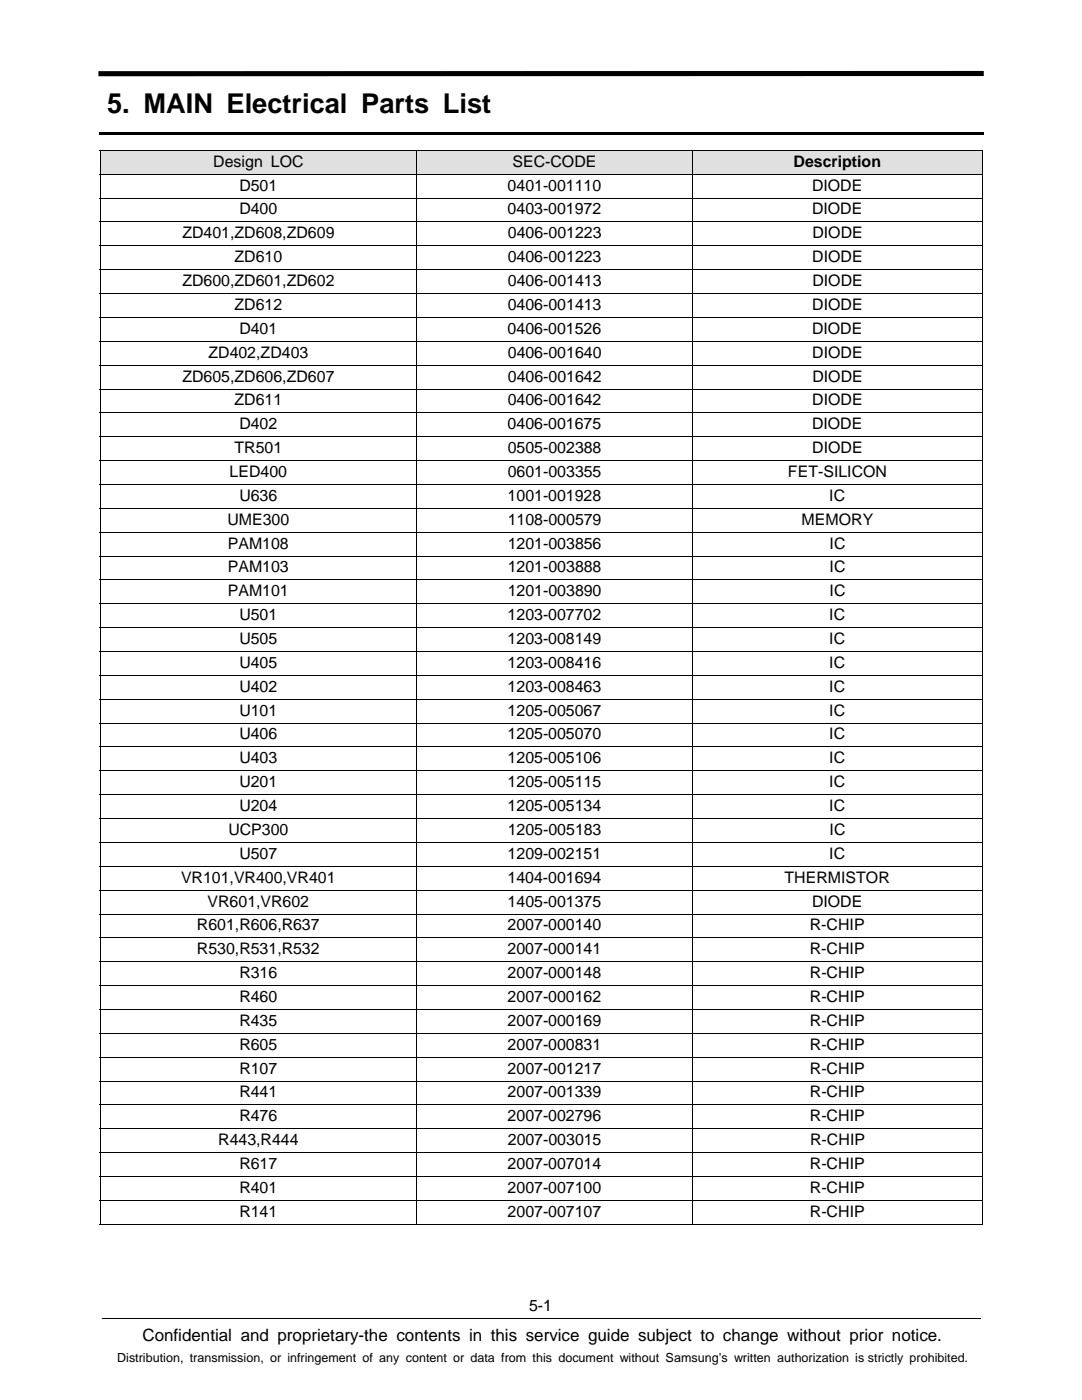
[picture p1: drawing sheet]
<svg xmlns="http://www.w3.org/2000/svg" width="216mm" height="279mm" viewBox="0 0 216 279" stroke-linecap="round" stroke-linejoin="round" font-family="sans-serif">
<defs><g id="words">
<text font-size="5.4" x="21.4" y="22.6">5. MAIN Electrical Parts List</text>
<text font-size="3.4" x="28.4" y="267.7">Confidential and proprietary-the contents in this service guide subject to change without prior notice.</text>
<g font-size="3.2">
<text x="42.6" y="33.3">Design LOC</text>
<text x="102.3" y="33.3">SEC-CODE</text>
<text x="158.3" y="33.3">Description</text>
<text x="47.8" y="38">D501</text>
<text x="101.3" y="38">0401-001110</text>
<text x="162" y="38">DIODE</text>
<text x="36.4" y="47.6">ZD401,ZD608,ZD609</text>
<text x="47.8" y="42.8">D400</text>
<text x="101.3" y="42.8">0403-001972</text>
<text x="101.3" y="47.6">0406-001223</text>
<text x="162" y="42.8">DIODE</text>
<text x="162.1" y="47.6">DIODE</text>
<text x="46.8" y="52.3">ZD610</text>
<text x="101.3" y="52.3">0406-001223</text>
<text x="162.1" y="52.3">DIODE</text>
<text x="36.4" y="57.1">ZD600,ZD601,ZD602</text>
<text x="101.3" y="57.1">0406-001413</text>
<text x="162.1" y="57.1">DIODE</text>
<text x="46.8" y="61.8">ZD612</text>
<text x="101.3" y="61.8">0406-001413</text>
<text x="162.1" y="61.8">DIODE</text>
<text x="41.6" y="71.4">ZD402,ZD403</text>
<text x="47.8" y="66.6">D401</text>
<text x="101.3" y="66.6">0406-001526</text>
<text x="101.3" y="71.4">0406-001640</text>
<text x="162" y="66.6">DIODE</text>
<text x="162.1" y="71.4">DIODE</text>
<text x="36.4" y="76.1">ZD605,ZD606,ZD607</text>
<text x="101.3" y="76.1">0406-001642</text>
<text x="162.1" y="76.1">DIODE</text>
<text x="46.8" y="80.9">ZD611</text>
<text x="101.3" y="80.9">0406-001642</text>
<text x="162.1" y="80.9">DIODE</text>
<text x="47.8" y="85.7">D402</text>
<text x="101.3" y="85.7">0406-001675</text>
<text x="162" y="85.7">DIODE</text>
<text x="45.8" y="95.2">LED400</text>
<text x="46.8" y="90.4">TR501</text>
<text x="101.3" y="90.4">0505-002388</text>
<text x="101.3" y="95.2">0601-003355</text>
<text x="157.2" y="95.2">FET-SILICON</text>
<text x="162.1" y="90.4">DIODE</text>
<text x="47.8" y="99.9">U636</text>
<text x="101.3" y="99.9">1001-001928</text>
<text x="165.5" y="99.9">IC</text>
<text x="45.4" y="104.7">UME300</text>
<text x="101.3" y="104.7">1108-000579</text>
<text x="160" y="104.7">MEMORY</text>
<text x="45.5" y="109.5">PAM108</text>
<text x="101.3" y="109.5">1201-003856</text>
<text x="165.5" y="109.5">IC</text>
<text x="45.5" y="114.2">PAM103</text>
<text x="45.5" y="119">PAM101</text>
<text x="101.3" y="114.2">1201-003888</text>
<text x="101.3" y="119">1201-003890</text>
<text x="165.5" y="114.2">IC</text>
<text x="165.5" y="119">IC</text>
<text x="47.8" y="123.8">U501</text>
<text x="101.3" y="123.8">1203-007702</text>
<text x="165.5" y="123.8">IC</text>
<text x="47.8" y="128.5">U505</text>
<text x="101.3" y="128.5">1203-008149</text>
<text x="165.5" y="128.5">IC</text>
<text x="47.8" y="133.3">U405</text>
<text x="101.3" y="133.3">1203-008416</text>
<text x="165.5" y="133.3">IC</text>
<text x="47.8" y="138">U402</text>
<text x="47.8" y="142.8">U101</text>
<text x="101.3" y="138">1203-008463</text>
<text x="101.3" y="142.8">1205-005067</text>
<text x="165.5" y="138">IC</text>
<text x="165.5" y="142.8">IC</text>
<text x="47.8" y="147.6">U406</text>
<text x="101.3" y="147.6">1205-005070</text>
<text x="165.5" y="147.6">IC</text>
<text x="47.8" y="152.3">U403</text>
<text x="101.3" y="152.3">1205-005106</text>
<text x="165.5" y="152.3">IC</text>
<text x="47.8" y="157.1">U201</text>
<text x="47.8" y="161.9">U204</text>
<text x="101.3" y="157.1">1205-005115</text>
<text x="101.3" y="161.9">1205-005134</text>
<text x="165.5" y="157.1">IC</text>
<text x="165.5" y="161.9">IC</text>
<text x="45.6" y="166.6">UCP300</text>
<text x="101.3" y="166.6">1205-005183</text>
<text x="165.5" y="166.6">IC</text>
<text x="47.8" y="171.4">U507</text>
<text x="101.3" y="171.4">1209-002151</text>
<text x="165.5" y="171.4">IC</text>
<text x="36.1" y="176.1">VR101,VR400,VR401</text>
<text x="101.3" y="176.1">1404-001694</text>
<text x="156.6" y="176.1">THERMISTOR</text>
<text x="39.3" y="185.7">R601,R606,R637</text>
<text x="41.4" y="180.9">VR601,VR602</text>
<text x="101.3" y="185.7">2007-000140</text>
<text x="101.3" y="180.9">1405-001375</text>
<text x="161.6" y="185.7">R-CHIP</text>
<text x="162" y="180.9">DIODE</text>
<text x="39.3" y="190.4">R530,R531,R532</text>
<text x="101.3" y="190.4">2007-000141</text>
<text x="161.6" y="190.4">R-CHIP</text>
<text x="47.8" y="195.2">R316</text>
<text x="101.3" y="195.2">2007-000148</text>
<text x="161.6" y="195.2">R-CHIP</text>
<text x="47.8" y="200">R460</text>
<text x="101.3" y="200">2007-000162</text>
<text x="161.6" y="200">R-CHIP</text>
<text x="47.8" y="204.7">R435</text>
<text x="47.8" y="209.5">R605</text>
<text x="101.3" y="204.7">2007-000169</text>
<text x="101.3" y="209.5">2007-000831</text>
<text x="161.6" y="204.7">R-CHIP</text>
<text x="161.6" y="209.5">R-CHIP</text>
<text x="47.8" y="214.2">R107</text>
<text x="101.3" y="214.2">2007-001217</text>
<text x="161.6" y="214.2">R-CHIP</text>
<text x="47.8" y="219">R441</text>
<text x="101.3" y="219">2007-001339</text>
<text x="161.6" y="219">R-CHIP</text>
<text x="47.8" y="223.8">R476</text>
<text x="101.3" y="223.8">2007-002796</text>
<text x="161.6" y="223.8">R-CHIP</text>
<text x="43.5" y="228.5">R443,R444</text>
<text x="47.8" y="233.3">R617</text>
<text x="101.3" y="233.3">2007-007014</text>
<text x="101.3" y="228.5">2007-003015</text>
<text x="161.6" y="233.3">R-CHIP</text>
<text x="161.7" y="228.5">R-CHIP</text>
<text x="47.8" y="238.1">R401</text>
<text x="101.3" y="238.1">2007-007100</text>
<text x="161.6" y="238.1">R-CHIP</text>
<text x="47.8" y="242.8">R141</text>
<text x="101.3" y="242.8">2007-007107</text>
<text x="161.6" y="242.8">R-CHIP</text>
<text x="105.6" y="261.6">5-1</text>
</g>
<text font-size="2.5" x="23.4" y="271.9">Distribution, transmission, or infringement of any content or data from this document without Samsung’s written authorization is strictly prohibited.</text>
</g></defs>
<path d="M19.6 14.2h176.7v1h-176.7z" fill="#000"/>
<path d="M19.8 26.6h176.5" fill="none" stroke="#000" stroke-width=".4"/>
<path d="M20.4 263h175.3" fill="none" stroke="#000" stroke-width=".2"/>
<g fill="#e0e0e0">
<path d="M20 30h63.1v4.8h-63.1z"/>
<path d="M83.1 30h55.1v4.8h-55.1z"/>
<path d="M138.2 30h57.8v4.8h-57.8z"/>
</g>
<g fill="none" stroke="#000" stroke-width=".2">
<path d="M19.9 30h176.2M19.9 34.8h176.2M19.9 39.5h176.2M20 30.1v4.7M20 34.9v4.6M20 39.6v4.7M83.1 30v214.3M138.2 30v214.3M196 30v214.3M19.9 44.3h176.2M19.9 49.1h176.2M19.9 53.8h176.2"/>
<path d="M19.9 58.6h176.2M20 44.4v4.7M20 49.1v4.7M20 53.9v4.7M20 58.7v4.7M19.9 63.4h176.2M19.9 68.1h176.2M19.9 72.9h176.2M19.9 77.6h176.2M20 63.4v4.7M20 68.2v4.7M20 73v4.6"/>
<path d="M20 77.7v4.7M19.9 82.4h176.2M19.9 87.2h176.2M19.9 91.9h176.2M19.9 96.7h176.2M20 82.5v4.7M20 87.2v4.7M20 92v4.7M20 96.8v4.7M19.9 101.5h176.2M19.9 106.2h176.2M19.9 111h176.2"/>
<path d="M19.9 115.7h176.2M20 101.5v4.7M20 106.3v4.7M20 111.1v4.6M20 115.8v4.7M19.9 120.5h176.2M19.9 125.3h176.2M19.9 130h176.2M19.9 134.8h176.2M19.9 139.6h176.2M20 120.6v4.7M20 125.3v4.7"/>
<path d="M20 130.1v4.7M20 134.9v4.7M20 139.6v4.7M19.9 144.3h176.2M19.9 149.1h176.2M19.9 153.8h176.2M19.9 158.6h176.2M20 144.4v4.7M20 149.2v4.6M20 153.9v4.7M20 158.7v4.7M19.9 163.4h176.2"/>
<path d="M19.9 168.1h176.2M19.9 172.9h176.2M19.9 177.7h176.2M20 163.4v4.7M20 168.2v4.7M20 173v4.7M20 177.7v4.7M19.9 182.4h176.2M19.9 187.2h176.2M19.9 191.9h176.2M19.9 196.7h176.2M20 182.5v4.7"/>
<path d="M20 187.3v4.6M20 192v4.7M20 196.8v4.7M19.9 201.5h176.2M19.9 206.2h176.2M19.9 211h176.2M19.9 215.8h176.2M20 201.5v4.7M20 206.3v4.7M20 211.1v4.7M20 215.8v4.7M19.9 220.5h176.2"/>
<path d="M19.9 225.3h176.2M19.9 230h176.2M19.9 234.8h176.2M19.9 239.6h176.2M20 220.6v4.7M20 225.4v4.6M20 230.1v4.7M20 234.9v4.7M20 239.6v4.6M19.9 244.3h176.2"/>
</g>
<use href="#words"/>
</svg>
